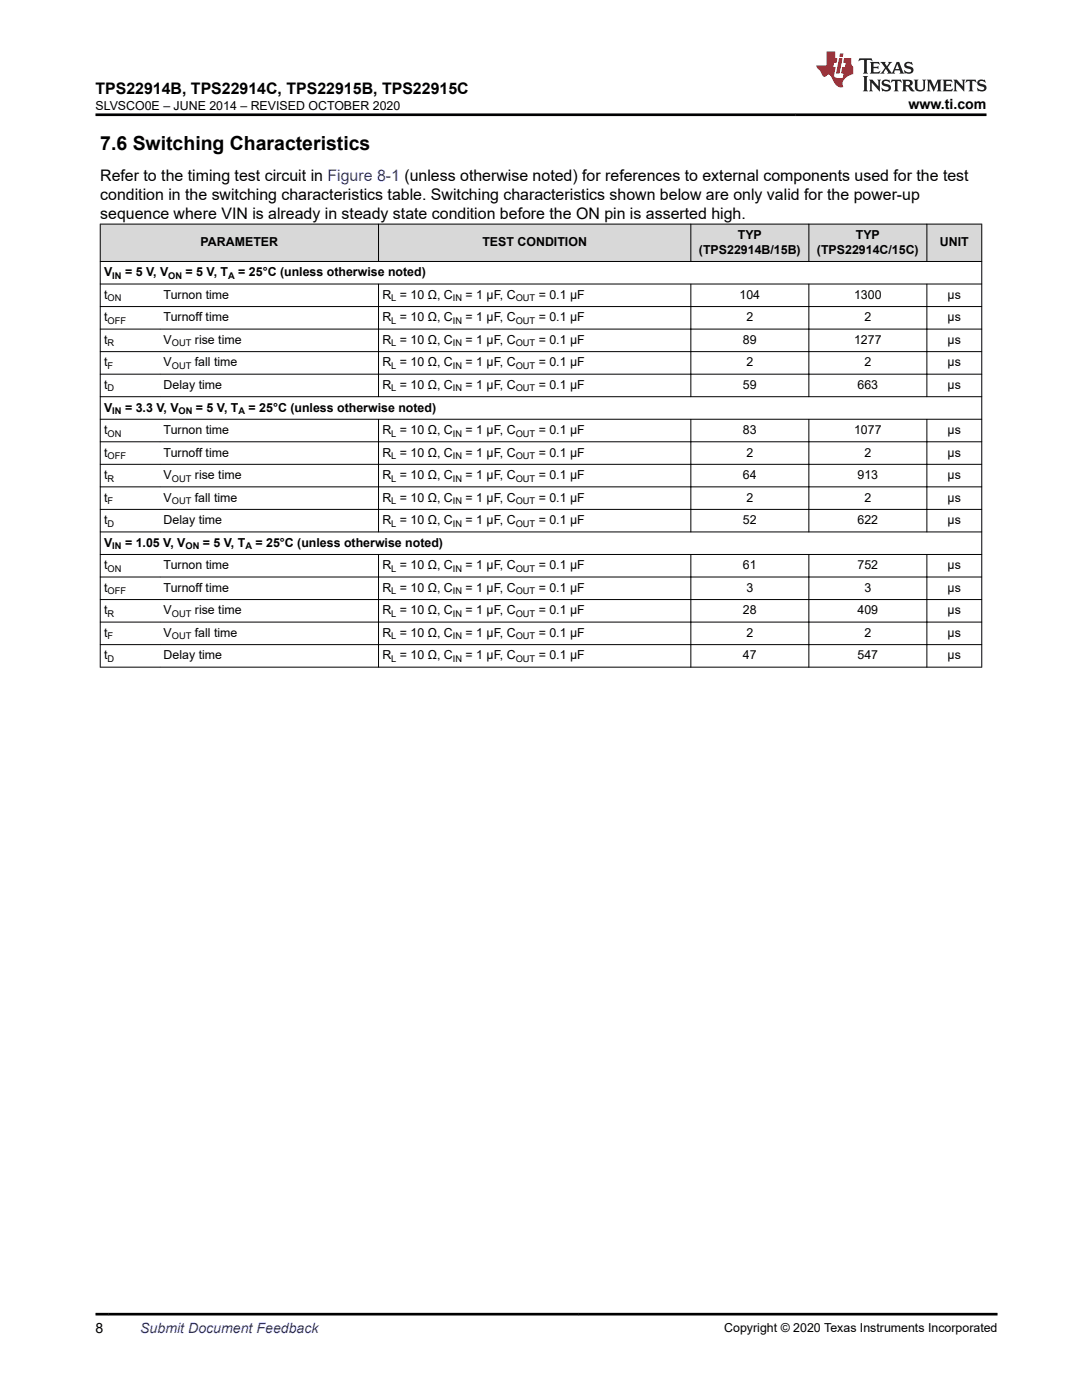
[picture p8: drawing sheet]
<svg xmlns="http://www.w3.org/2000/svg" width="216mm" height="279mm" viewBox="0 0 216 279" stroke-linecap="round" stroke-linejoin="round" font-family="sans-serif">
<defs><g id="words">
<text font-size="3.9" x="20" y="29.9">7.6 Switching Characteristics</text>
<g font-size="3.2">
<text x="19" y="18.7">TPS22914B, TPS22914C, TPS22915B, TPS22915C</text>
<text x="20" y="36.1">Refer to the timing test circuit in Figure 8-1 (unless otherwise noted) for references to external components used for the test</text>
<text x="20" y="39.9">condition in the switching characteristics table. Switching characteristics shown below are only valid for the power-up</text>
<text x="20" y="43.7">sequence where VIN is already in steady state condition before the ON pin is asserted high.</text>
</g>
<g font-size="2.8">
<text x="181.3" y="21.8">www.ti.com</text>
<text x="19" y="266.1">8</text>
</g>
<text font-size="2.8" fill="#00f" x="28" y="266.1">Submit Document Feedback</text>
<g font-size="2.5">
<text x="19" y="21.9">SLVSCO0E – JUNE 2014 – REVISED OCTOBER 2020</text>
<text x="147.2" y="47.7">TYP</text>
<text x="170.8" y="47.7">TYP</text>
<text x="40" y="49.2">PARAMETER</text>
<text x="96.3" y="49.2">TEST CONDITION</text>
<text x="139.5" y="50.6">(TPS22914B/15B)</text>
<text x="163" y="50.6">(TPS22914C/15C)</text>
<text x="187.5" y="49.2">UNIT</text>
<text x="20.8" y="55.1">V</text>
<text x="20.8" y="59.6">t</text>
<text x="25" y="55.1">= 5 V, V</text>
<text x="32.6" y="59.6">Turnon time</text>
<text x="37" y="55.1">= 5 V, T</text>
<text x="47.6" y="55.1">= 25°C (unless otherwise noted)</text>
<text x="76.3" y="59.6">R = 10 Ω, C</text>
<text x="92.9" y="59.6">= 1 µF, C</text>
<text x="107.5" y="59.6">= 0.1 µF</text>
<text x="147.6" y="59.6">104</text>
<text x="170.4" y="59.6">1300</text>
<text x="189.1" y="59.6">µs</text>
<text x="20.8" y="64.1">t</text>
<text x="32.6" y="64.1">Turnoff time</text>
<text x="76.3" y="64.1">R = 10 Ω, C</text>
<text x="92.9" y="64.1">= 1 µF, C</text>
<text x="107.5" y="64.1">= 0.1 µF</text>
<text x="148.9" y="64.1">2</text>
<text x="172.5" y="64.1">2</text>
<text x="189.1" y="64.1">µs</text>
<text x="20.8" y="68.6">t</text>
<text x="32.6" y="68.6">V</text>
<text x="38.9" y="68.6">rise time</text>
<text x="76.3" y="68.6">R = 10 Ω, C</text>
<text x="92.9" y="68.6">= 1 µF, C</text>
<text x="107.5" y="68.6">= 0.1 µF</text>
<text x="148.3" y="68.6">89</text>
<text x="170.4" y="68.6">1277</text>
<text x="189.1" y="68.6">µs</text>
<text x="20.8" y="73.1">t</text>
<text x="20.8" y="77.6">t</text>
<text x="32.6" y="73.1">V</text>
<text x="32.6" y="77.6">Delay time</text>
<text x="38.9" y="73.1">fall time</text>
<text x="76.3" y="77.6">R = 10 Ω, C</text>
<text x="76.3" y="73.1">R = 10 Ω, C</text>
<text x="92.9" y="73.1">= 1 µF, C</text>
<text x="92.9" y="77.6">= 1 µF, C</text>
<text x="107.5" y="73.1">= 0.1 µF</text>
<text x="107.5" y="77.6">= 0.1 µF</text>
<text x="148.3" y="77.6">59</text>
<text x="148.9" y="73.1">2</text>
<text x="171.1" y="77.6">663</text>
<text x="172.5" y="73.1">2</text>
<text x="189.1" y="73.1">µs</text>
<text x="189.1" y="77.6">µs</text>
<text x="20.8" y="82.1">V</text>
<text x="25" y="82.1">= 3.3 V, V</text>
<text x="39.1" y="82.1">= 5 V, T</text>
<text x="49.6" y="82.1">= 25°C (unless otherwise noted)</text>
<text x="20.8" y="86.6">t</text>
<text x="32.6" y="86.6">Turnon time</text>
<text x="76.3" y="86.6">R = 10 Ω, C</text>
<text x="92.9" y="86.6">= 1 µF, C</text>
<text x="107.5" y="86.6">= 0.1 µF</text>
<text x="148.3" y="86.6">83</text>
<text x="170.4" y="86.6">1077</text>
<text x="189.1" y="86.6">µs</text>
<text x="20.8" y="95.6">t</text>
<text x="20.8" y="91.1">t</text>
<text x="32.6" y="91.1">Turnoff time</text>
<text x="32.6" y="95.6">V</text>
<text x="38.9" y="95.6">rise time</text>
<text x="76.3" y="91.1">R = 10 Ω, C</text>
<text x="76.3" y="95.6">R = 10 Ω, C</text>
<text x="92.9" y="91.1">= 1 µF, C</text>
<text x="92.9" y="95.6">= 1 µF, C</text>
<text x="107.5" y="95.6">= 0.1 µF</text>
<text x="107.5" y="91.1">= 0.1 µF</text>
<text x="148.3" y="95.6">64</text>
<text x="148.9" y="91.1">2</text>
<text x="171.1" y="95.6">913</text>
<text x="172.5" y="91.1">2</text>
<text x="189.1" y="91.1">µs</text>
<text x="189.1" y="95.6">µs</text>
<text x="20.8" y="100.1">t</text>
<text x="32.6" y="100.1">V</text>
<text x="38.9" y="100.1">fall time</text>
<text x="76.3" y="100.1">R = 10 Ω, C</text>
<text x="92.9" y="100.1">= 1 µF, C</text>
<text x="107.5" y="100.1">= 0.1 µF</text>
<text x="148.9" y="100.1">2</text>
<text x="172.5" y="100.1">2</text>
<text x="189.1" y="100.1">µs</text>
<text x="20.8" y="104.6">t</text>
<text x="32.6" y="104.6">Delay time</text>
<text x="76.3" y="104.6">R = 10 Ω, C</text>
<text x="92.9" y="104.6">= 1 µF, C</text>
<text x="107.5" y="104.6">= 0.1 µF</text>
<text x="148.3" y="104.6">52</text>
<text x="171.1" y="104.6">622</text>
<text x="189.1" y="104.6">µs</text>
<text x="20.8" y="109.1">V</text>
<text x="20.8" y="113.6">t</text>
<text x="25" y="109.1">= 1.05 V, V</text>
<text x="32.6" y="113.6">Turnon time</text>
<text x="40.5" y="109.1">= 5 V, T</text>
<text x="51" y="109.1">= 25°C (unless otherwise noted)</text>
<text x="76.3" y="113.6">R = 10 Ω, C</text>
<text x="92.9" y="113.6">= 1 µF, C</text>
<text x="107.5" y="113.6">= 0.1 µF</text>
<text x="148.3" y="113.6">61</text>
<text x="171.1" y="113.6">752</text>
<text x="189.1" y="113.6">µs</text>
<text x="20.8" y="118.1">t</text>
<text x="32.6" y="118.1">Turnoff time</text>
<text x="76.3" y="118.1">R = 10 Ω, C</text>
<text x="92.9" y="118.1">= 1 µF, C</text>
<text x="107.5" y="118.1">= 0.1 µF</text>
<text x="148.9" y="118.1">3</text>
<text x="172.5" y="118.1">3</text>
<text x="189.1" y="118.1">µs</text>
<text x="20.8" y="122.6">t</text>
<text x="32.6" y="122.6">V</text>
<text x="38.9" y="122.6">rise time</text>
<text x="76.3" y="122.6">R = 10 Ω, C</text>
<text x="92.9" y="122.6">= 1 µF, C</text>
<text x="107.5" y="122.6">= 0.1 µF</text>
<text x="148.3" y="122.6">28</text>
<text x="171.1" y="122.6">409</text>
<text x="189.1" y="122.6">µs</text>
<text x="20.8" y="127.1">t</text>
<text x="20.8" y="131.6">t</text>
<text x="32.6" y="127.1">V</text>
<text x="32.6" y="131.6">Delay time</text>
<text x="38.9" y="127.1">fall time</text>
<text x="76.3" y="131.6">R = 10 Ω, C</text>
<text x="76.3" y="127.1">R = 10 Ω, C</text>
<text x="92.9" y="127.1">= 1 µF, C</text>
<text x="92.9" y="131.6">= 1 µF, C</text>
<text x="107.5" y="127.1">= 0.1 µF</text>
<text x="107.5" y="131.6">= 0.1 µF</text>
<text x="148.3" y="131.6">47</text>
<text x="148.9" y="127.1">2</text>
<text x="171.1" y="131.6">547</text>
<text x="172.5" y="127.1">2</text>
<text x="189.1" y="127.1">µs</text>
<text x="189.1" y="131.6">µs</text>
<text x="144.5" y="265.8">Copyright © 2020 Texas Instruments Incorporated</text>
</g>
<g font-size="1.9">
<text x="22.4" y="55.6">IN</text>
<text x="33.6" y="55.6">ON</text>
<text x="45.5" y="55.6">A</text>
<text x="21.5" y="64.6">OFF</text>
<text x="21.5" y="60.1">ON</text>
<text x="78.1" y="60.1">L</text>
<text x="78.1" y="64.6">L</text>
<text x="90.4" y="60.1">IN</text>
<text x="90.4" y="64.6">IN</text>
<text x="102.9" y="60.1">OUT</text>
<text x="102.9" y="64.6">OUT</text>
<text x="21.5" y="69.1">R</text>
<text x="34.3" y="69.1">OUT</text>
<text x="78.1" y="69.1">L</text>
<text x="90.4" y="69.1">IN</text>
<text x="102.9" y="69.1">OUT</text>
<text x="21.5" y="73.6">F</text>
<text x="34.3" y="73.6">OUT</text>
<text x="78.1" y="73.6">L</text>
<text x="90.4" y="73.6">IN</text>
<text x="102.9" y="73.6">OUT</text>
<text x="21.5" y="78.1">D</text>
<text x="22.4" y="82.6">IN</text>
<text x="35.6" y="82.6">ON</text>
<text x="47.6" y="82.6">A</text>
<text x="78.1" y="78.1">L</text>
<text x="90.4" y="78.1">IN</text>
<text x="102.9" y="78.1">OUT</text>
<text x="21.5" y="87.1">ON</text>
<text x="78.1" y="87.1">L</text>
<text x="90.4" y="87.1">IN</text>
<text x="102.9" y="87.1">OUT</text>
<text x="21.5" y="91.6">OFF</text>
<text x="78.1" y="91.6">L</text>
<text x="90.4" y="91.6">IN</text>
<text x="102.9" y="91.6">OUT</text>
<text x="21.5" y="100.6">F</text>
<text x="21.5" y="96.1">R</text>
<text x="34.3" y="100.6">OUT</text>
<text x="34.3" y="96.1">OUT</text>
<text x="78.1" y="100.6">L</text>
<text x="78.1" y="96.1">L</text>
<text x="90.4" y="100.6">IN</text>
<text x="90.4" y="96.1">IN</text>
<text x="102.9" y="100.6">OUT</text>
<text x="102.9" y="96.1">OUT</text>
<text x="21.5" y="105.1">D</text>
<text x="78.1" y="105.1">L</text>
<text x="90.4" y="105.1">IN</text>
<text x="102.9" y="105.1">OUT</text>
<text x="22.4" y="109.6">IN</text>
<text x="37" y="109.6">ON</text>
<text x="49" y="109.6">A</text>
<text x="21.5" y="114.1">ON</text>
<text x="21.5" y="118.6">OFF</text>
<text x="78.1" y="114.1">L</text>
<text x="78.1" y="118.6">L</text>
<text x="90.4" y="114.1">IN</text>
<text x="90.4" y="118.6">IN</text>
<text x="102.9" y="114.1">OUT</text>
<text x="102.9" y="118.6">OUT</text>
<text x="21.5" y="123.1">R</text>
<text x="34.3" y="123.1">OUT</text>
<text x="78.1" y="123.1">L</text>
<text x="90.4" y="123.1">IN</text>
<text x="102.9" y="123.1">OUT</text>
<text x="21.5" y="127.6">F</text>
<text x="34.3" y="127.6">OUT</text>
<text x="78.1" y="127.6">L</text>
<text x="90.4" y="127.6">IN</text>
<text x="102.9" y="127.6">OUT</text>
<text x="21.5" y="132.1">D</text>
<text x="78.1" y="132.1">L</text>
<text x="90.4" y="132.1">IN</text>
<text x="102.9" y="132.1">OUT</text>
</g>
</g></defs>
<g fill="#d8d8d8">
<path d="M20 44.7h175.9v7.5h-175.9z" fill-rule="evenodd"/>
<path d="M20.1 44.8h55.4v7.3h-55.4z" fill-rule="evenodd"/>
<path d="M75.6 44.8h62.2v7.3h-62.2z" fill-rule="evenodd"/>
<path d="M137.9 44.8h23.4v7.3h-23.4z" fill-rule="evenodd"/>
<path d="M161.5 44.8h23.4v7.3h-23.4z" fill-rule="evenodd"/>
<path d="M185 44.8h10.8v7.3h-10.8z" fill-rule="evenodd"/>
</g>
<g fill="none" stroke="#000" stroke-width=".2">
<path d="M19.9 44.7h176.1M19.9 52.2h176.1M19.9 56.7h176.1M20 44.7v88.5M75.5 44.7v7.5M75.5 56.6v22.6M137.9 44.7v7.5M137.9 56.6v22.6M161.4 44.7v7.5M161.4 56.6v22.6M184.9 44.7v7.5M184.9 56.6v22.6"/>
<path d="M195.9 44.7v88.5M19.9 61.2h176.1M19.9 65.7h176.1M19.9 70.2h176.1M19.9 74.7h176.1M19.9 79.2h176.1M19.9 83.7h176.1M19.9 88.2h176.1M19.9 92.7h176.1M19.9 97.2h176.1M75.5 83.6v22.6M137.9 83.6v22.6"/>
<path d="M161.4 83.6v22.6M184.9 83.6v22.6M19.9 101.7h176.1M19.9 106.2h176.1M19.9 110.7h176.1M19.9 115.2h176.1M19.9 119.7h176.1M75.5 110.6v22.6M137.9 110.6v22.6M161.4 110.6v22.6M184.9 110.6v22.6M19.9 124.2h176.1"/>
<path d="M19.9 128.6h176.1M19.9 133.1h176.1"/>
</g>
<path d="M171.5 11.6l-.2 .6 .5-.2h.6v.1v2.2l-.2 .4h1l-.2-.4v-2.2v-.1h.5l.6 .2-.2-.6zM173.6 12.4l.2 .3v1.6l-.2 .4h1.9l.1-.6a1.08 1.08 0 0 1-1.3 .2v-.7h.6l.4 .2v-.7l-.4 .2h-.6v-.5l.2-.2a1 1 0 0 1 1 .3l-.1-.5zM175.7 12.4l.9 1.1-1 1.2h.9l-.2-.2 .5-.8 .4 .8-.2 .2h1.6l-.2-.2 .2-.5h.9l.1 .5-.1 .2h.9l-.2-.4-.8-1.9h-.5l-.9 2.1-.9-1.1 .9-1h-.8l.2 .2-.4 .6-.4-.6 .2-.2zM179 12.8l.4 1h-.7zM180.7 12.5a.65 .65 0 0 0-.2 .7 .65 .65 0 0 0 .6 .5l.6 .1 .1 .3a.79 .79 0 0 1-.7 .4 .79 .79 0 0 1-.7-.5l.1 .7 .2-.1a.93 .93 0 0 0 1.1 0 .93 .93 0 0 0 .4-.9 1.46 1.46 0 0 0-1.2-.6l-.1-.3a1.09 1.09 0 0 1 1.2 .2l-.2-.6-.1 .1-.5-.2zM172.2 15.2l.2 .4v2.2l-.2 .4h1l-.2-.4v-2.2l.2-.4zM173.4 15.9l.2 .4v1.5l-.2 .4h.8l-.3-.4 .1-1.3 1.6 1.8v-2l.2-.4h-.7l.1 .2 .1 1.1-1.2-1.3zM176.2 16a.65 .65 0 0 0-.2 .8 .65 .65 0 0 0 .6 .4l.6 .2 .1 .2a.79 .79 0 0 1-.7 .4 .79 .79 0 0 1-.7-.5l.1 .7 .2-.1a.93 .93 0 0 0 1.1 .1 .93 .93 0 0 0 .4-1 1.46 1.46 0 0 0-1.2-.5l-.1-.4a1.09 1.09 0 0 1 1.2 .2l-.1-.6-.2 .1-.5-.1zM177.9 15.9l-.1 .6a.63 .63 0 0 1 .8-.3v1.6l-.3 .4h1l-.2-.4v-1.6a.66 .66 0 0 1 .8 .3l-.1-.6zM180 15.9l.2 .4v1.5l-.2 .4h1l-.2-.2-.1-.7h.5l.1 .2a.79 .79 0 0 0 1.2 .6l-1-.9a.61 .61 0 0 0 .6-.6 .61 .61 0 0 0-.5-.7zM180.8 16.2h.1a.47 .47 0 0 1 .5 .1 .47 .47 0 0 1 .1 .5l-.1 .1-.7 .1zM182.3 15.9l.2 .2a2.27 2.27 0 0 0 .4 2 1.04 1.04 0 0 0 1.7-.7v-1.3l.2-.2h-.8l.2 .4v1.1a.6 .6 0 0 1-.6 .6 .6 .6 0 0 1-.6-.6v-1.1l.3-.4zM184.9 15.9l.2 .4v1.5l-.2 .4h.8l-.3-.4v-1.4l.9 1.9 .9-1.9v1.4l-.3 .4h1l-.2-.4v-1.5l.2-.4h-.8l-.7 1.5-.6-1.5zM188.1 15.9l.2 .4v1.5l-.2 .4h1.9l.1-.6a1.09 1.09 0 0 1-1.3 .2v-.7h.6l.4 .2v-.6l-.4 .2h-.6v-.6l.2-.1a1.01 1.01 0 0 1 1 .3l-.1-.6zM190.2 15.9l.3 .4v1.5l-.3 .4h.8l-.2-.4v-1.3l1.6 1.8v-2l.2-.4h-.7l.2 .2v1.1l-1.2-1.3zM192.8 15.9l-.1 .6a.63 .63 0 0 1 .8-.3v1.6l-.3 .4h1l-.2-.4v-1.6a.66 .66 0 0 1 .8 .3l-.1-.6zM195.2 16a.65 .65 0 0 0-.2 .8 .65 .65 0 0 0 .6 .4l.6 .2 .2 .2a.79 .79 0 0 1-.7 .4 .79 .79 0 0 1-.7-.5l.1 .7 .2-.1a.93 .93 0 0 0 1 .1 .93 .93 0 0 0 .5-1 1.46 1.46 0 0 0-1.3-.5v-.4a1.09 1.09 0 0 1 1.2 .2l-.2-.6-.2 .1-.5-.1z" fill="#231f20"/>
<path d="M164.9 10.3v2.7h-2l.1 .4 .8 1a.95 .95 0 0 0 1 .9 .59 .59 0 0 1 .5-.4 .59 .59 0 0 1 .5 .3l.4 .8a1.59 1.59 0 0 0 2.1 1.4 1.61 1.61 0 0 1 1-2.3l1-.3-.1-1.5a1.59 1.59 0 0 1-.3-1.7h-1.5l-.2 .9h.6l-.2 .9h-.5l-.2 .9v.3l.4 .1-.1 .9h-.7a.73 .73 0 0 1-1-.7l.3-1.5h-.5l.1-.9h.5l.2-.9h-.5v-1.3zM167.4 11.6l-.6 3.1h.7l.6-3.1zM167.6 10.7l-.1 .6h.7l.1-.6z" fill="#ed1c24"/>
<path d="M19 22.9h177.8M19 262.3h180" fill="none" stroke="#000" stroke-width=".53"/>
<use href="#words"/>
</svg>
